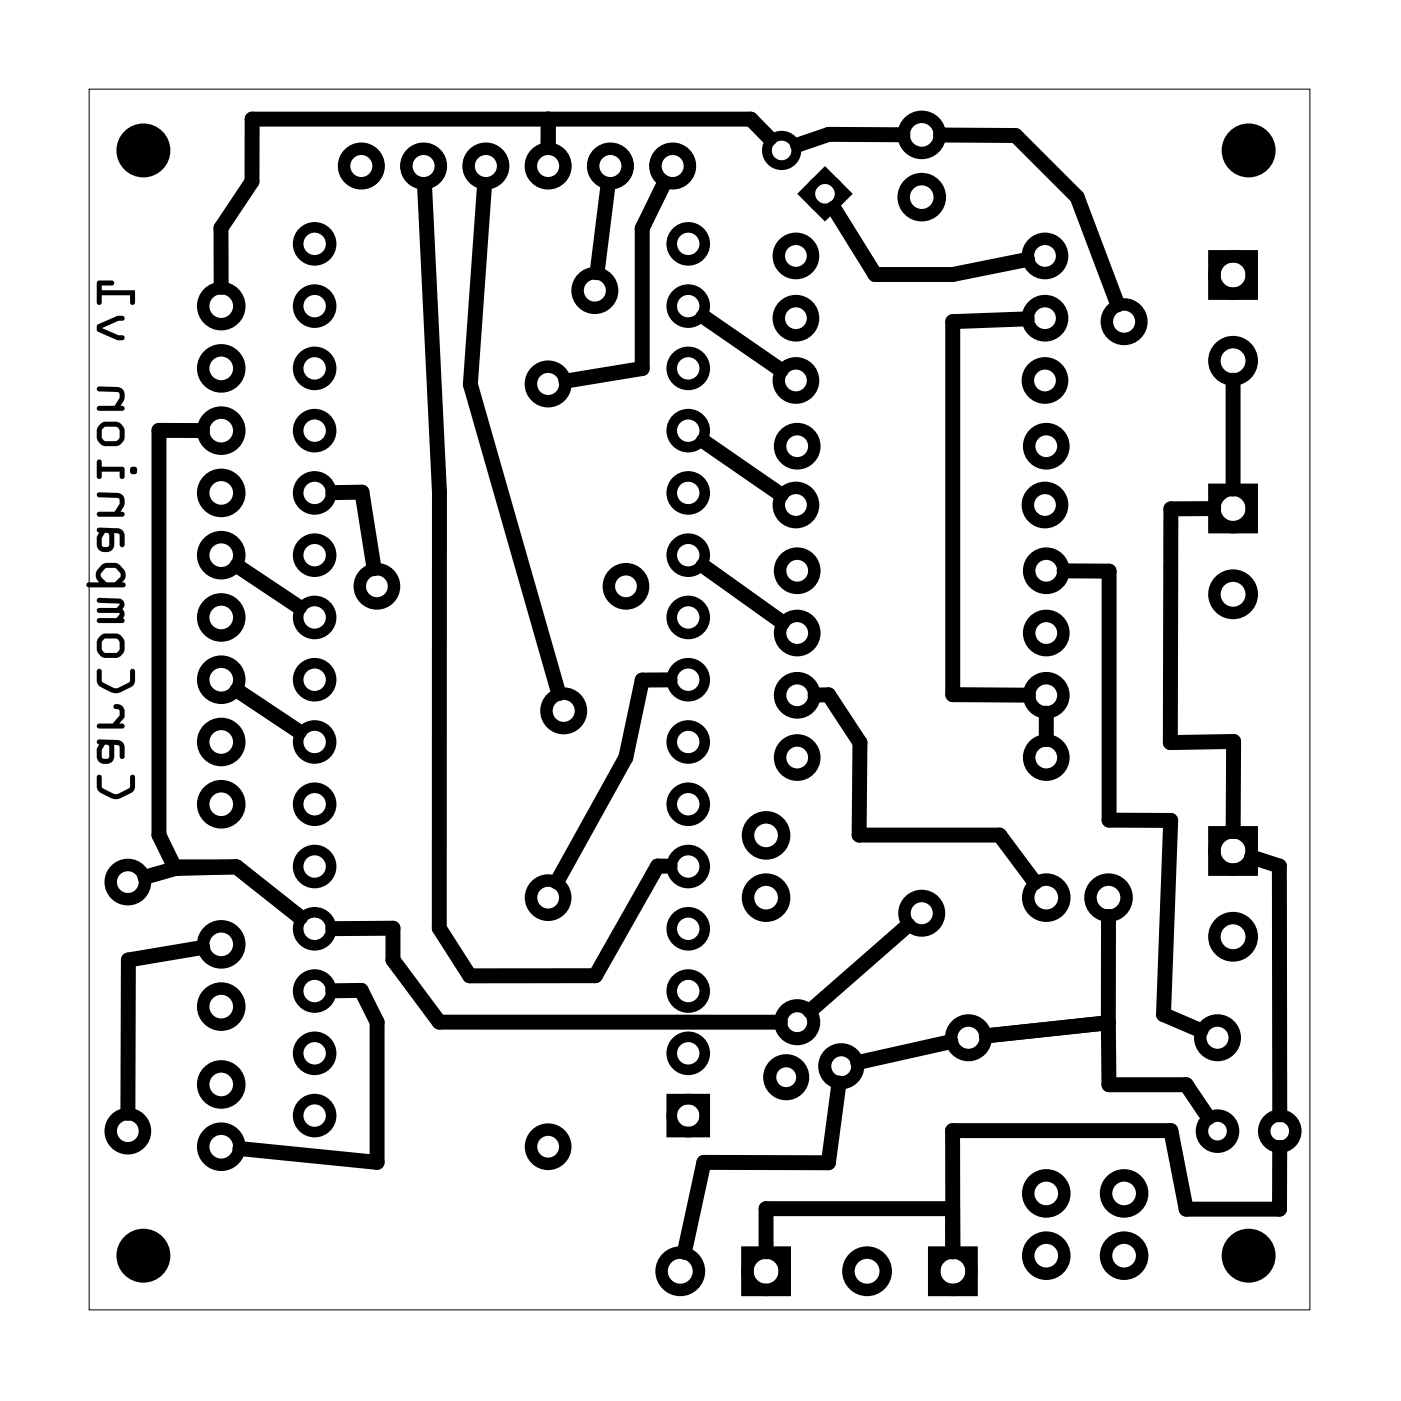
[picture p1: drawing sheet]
<svg xmlns="http://www.w3.org/2000/svg" width="57mm" height="57mm" viewBox="0 0 57 57" stroke-linecap="round" stroke-linejoin="round" font-family="sans-serif">
<path d="M3.6 3.6h49.8v49.8h-49.8z" fill="none" stroke="#000" stroke-width=".04"/>
<g fill="none" stroke="#000" stroke-width=".51">
<path d="M49.5 20h1.6v1.5h-1.6zM49.5 10.5h1.6v1.5h-1.6zM49.5 34h1.6v1.5h-1.6zM30.5 51.1h1.5v1.5h-1.5zM38.1 51.1h1.5v1.5h-1.5z"/>
<circle cx="9" cy="15" r=".74"/>
<circle cx="9" cy="17.6" r=".74"/>
<circle cx="9" cy="12.5" r=".74"/>
<circle cx="14.7" cy="6.8" r=".7"/>
<circle cx="17.3" cy="6.8" r=".7"/>
<circle cx="19.8" cy="6.8" r=".7"/>
<circle cx="22.4" cy="15.7" r=".7"/>
<circle cx="22.4" cy="6.8" r=".7"/>
<circle cx="24.3" cy="11.9" r=".7"/>
<circle cx="24.9" cy="6.8" r=".7"/>
<circle cx="27.4" cy="6.8" r=".7"/>
<circle cx="32.5" cy="13" r=".7"/>
<circle cx="32.5" cy="15.5" r=".7"/>
<circle cx="32.5" cy="10.4" r=".7"/>
<circle cx="32.5" cy="18.2" r=".7"/>
<circle cx="37.6" cy="8" r=".74"/>
<circle cx="37.6" cy="5.5" r=".74"/>
<circle cx="42.6" cy="13" r=".7"/>
<circle cx="42.6" cy="10.4" r=".7"/>
<circle cx="42.6" cy="15.5" r=".7"/>
<circle cx="42.7" cy="18.2" r=".7"/>
<circle cx="45.9" cy="13.1" r=".7"/>
<circle cx="50.3" cy="14.7" r=".76"/>
<circle cx="50.3" cy="11.2" r=".76"/>
<circle cx="5.2" cy="36" r=".7"/>
<circle cx="9" cy="38.5" r=".74"/>
<circle cx="9" cy="22.6" r=".74"/>
<circle cx="9" cy="20.1" r=".74"/>
<circle cx="9" cy="25.2" r=".74"/>
<circle cx="9" cy="27.7" r=".74"/>
<circle cx="9" cy="32.8" r=".74"/>
<circle cx="9" cy="30.3" r=".74"/>
<circle cx="15.4" cy="23.9" r=".7"/>
<circle cx="22.4" cy="36.6" r=".7"/>
<circle cx="23" cy="29" r=".7"/>
<circle cx="25.5" cy="23.9" r=".7"/>
<circle cx="31.2" cy="36.6" r=".74"/>
<circle cx="31.2" cy="34.1" r=".74"/>
<circle cx="32.5" cy="20.6" r=".7"/>
<circle cx="32.5" cy="25.8" r=".7"/>
<circle cx="32.5" cy="23.3" r=".7"/>
<circle cx="32.5" cy="30.9" r=".7"/>
<circle cx="32.5" cy="28.4" r=".7"/>
<circle cx="37.6" cy="37.3" r=".7"/>
<circle cx="42.6" cy="20.6" r=".7"/>
<circle cx="42.7" cy="25.8" r=".7"/>
<circle cx="42.7" cy="23.3" r=".7"/>
<circle cx="42.7" cy="28.4" r=".7"/>
<circle cx="42.7" cy="30.9" r=".7"/>
<circle cx="42.7" cy="36.6" r=".74"/>
<circle cx="45.2" cy="36.6" r=".74"/>
<circle cx="50.3" cy="38.2" r=".76"/>
<circle cx="50.3" cy="24.2" r=".76"/>
<circle cx="50.3" cy="20.7" r=".76"/>
<circle cx="50.3" cy="34.7" r=".76"/>
<circle cx="5.2" cy="46.1" r=".7"/>
<circle cx="9" cy="41.1" r=".74"/>
<circle cx="9" cy="46.8" r=".74"/>
<circle cx="9" cy="44.2" r=".74"/>
<circle cx="22.4" cy="46.8" r=".7"/>
<circle cx="27.7" cy="51.9" r=".76"/>
<circle cx="31.2" cy="51.9" r=".76"/>
<circle cx="35.4" cy="51.9" r=".76"/>
<circle cx="38.9" cy="51.9" r=".76"/>
<circle cx="39.5" cy="42.3" r=".7"/>
<circle cx="42.7" cy="51.2" r=".74"/>
<circle cx="42.7" cy="48.7" r=".74"/>
<circle cx="45.9" cy="51.2" r=".74"/>
<circle cx="45.9" cy="48.7" r=".74"/>
<circle cx="49.7" cy="46.1" r=".64"/>
<circle cx="49.7" cy="42.3" r=".7"/>
<circle cx="52.2" cy="46.1" r=".64"/>
</g>
<g fill="#000">
<circle cx="5.8" cy="6.1" r="1.1"/>
<circle cx="50.9" cy="6.1" r="1.1"/>
<circle cx="5.8" cy="51.2" r="1.1"/>
<circle cx="50.9" cy="51.2" r="1.1"/>
</g>
<g fill="none" stroke="#000" stroke-width=".53">
<circle cx="32.1" cy="43.9" r=".67"/>
<circle cx="32.5" cy="41.7" r=".67"/>
<circle cx="34.3" cy="43.5" r=".67"/>
</g>
<g fill="none" stroke="#000" stroke-width=".43">
<path d="M27.4 44.8h1.3v1.4h-1.3z"/>
<circle cx="12.8" cy="17.6" r=".67"/>
<circle cx="12.8" cy="9.9" r=".67"/>
<circle cx="12.8" cy="15" r=".67"/>
<circle cx="12.8" cy="12.5" r=".67"/>
<circle cx="14.7" cy="6.8" r=".72"/>
<circle cx="17.3" cy="6.8" r=".72"/>
<circle cx="19.8" cy="6.8" r=".72"/>
<circle cx="22.4" cy="6.8" r=".72"/>
<circle cx="24.9" cy="6.8" r=".72"/>
<circle cx="27.4" cy="6.8" r=".72"/>
<circle cx="28.1" cy="17.6" r=".67"/>
<circle cx="28.1" cy="9.9" r=".67"/>
<circle cx="28.1" cy="15" r=".67"/>
<circle cx="28.1" cy="12.5" r=".67"/>
<circle cx="12.8" cy="37.9" r=".67"/>
<circle cx="12.8" cy="35.3" r=".67"/>
<circle cx="12.8" cy="30.3" r=".67"/>
<circle cx="12.8" cy="32.8" r=".67"/>
<circle cx="12.8" cy="27.7" r=".67"/>
<circle cx="12.8" cy="25.2" r=".67"/>
<circle cx="12.8" cy="22.6" r=".67"/>
<circle cx="12.8" cy="20.1" r=".67"/>
<circle cx="28.1" cy="30.3" r=".67"/>
<circle cx="28.1" cy="35.3" r=".67"/>
<circle cx="28.1" cy="32.8" r=".67"/>
<circle cx="28.1" cy="37.9" r=".67"/>
<circle cx="28.1" cy="27.7" r=".67"/>
<circle cx="28.1" cy="25.2" r=".67"/>
<circle cx="28.1" cy="22.6" r=".67"/>
<circle cx="28.1" cy="20.1" r=".67"/>
<circle cx="12.8" cy="40.4" r=".67"/>
<circle cx="12.8" cy="43" r=".67"/>
<circle cx="12.8" cy="45.5" r=".67"/>
<circle cx="28.1" cy="40.4" r=".67"/>
<circle cx="28.1" cy="43" r=".67"/>
<circle cx="28.1" cy="45.5" r=".67"/>
</g>
<g fill="none" stroke="#000" stroke-width=".4">
<path d="M33.7 7.1l.8 .8-.8 .9-.9-.9z"/>
<circle cx="31.9" cy="6.1" r=".6"/>
<circle cx="33.7" cy="7.9" r=".6"/>
</g>
<g fill="#000">
<path d="M4 31.6l-.1 .5a.92 .92 0 0 0 1 .5l.6-.4v-.5a.1 .1 0 0 0-.1-.1 .1 .1 0 0 0-.1 .1v.4l-.6 .3-.5-.3-.1-.4zM4 30.2v.1v.1v.1l-.1 .4a.36 .36 0 0 0 .4 .3 .36 .36 0 0 0 .4-.3l-.1-.5h.3v.5a.1 .1 0 0 0 .1 .1 .1 .1 0 0 0 .1-.1v-.5l-.2-.2zM4.3 30.4l.2 .1v.4l-.1 .1-.3-.1v-.3zM4.7 28.8a.15 .15 0 0 0 0 .1 .15 .15 0 0 0 .2 .1v.2l-.3 .3h-.6a.1 .1 0 0 0-.1 .1 .1 .1 0 0 0 .1 .1h1a.1 .1 0 0 0 .1-.1 .1 .1 0 0 0-.1-.1h-.1l.2-.2a.37 .37 0 0 0-.1-.4 .37 .37 0 0 0-.3-.2zM4 27.3l-.1 .5a.92 .92 0 0 0 1 .4l.6-.3v-.5a.1 .1 0 0 0-.1-.1 .1 .1 0 0 0-.1 .1v.4l-.6 .3-.5-.3-.1-.5zM4 26.3a.57 .57 0 0 0 1.1 0 .57 .57 0 0 0-1.1 0zM4.2 26.1h.6l.1 .1v.3l-.2 .1h-.5l-.1-.1zM4 24.4v.2l.9 .1-.1 .1h-.8a.1 .1 0 0 0-.1 .1 .1 .1 0 0 0 .1 .1h.9l-.1 .2h-.8a.1 .1 0 0 0-.1 .1 .1 .1 0 0 0 .1 .1h1.1v-.4l-.1-.1 .1-.2-.1-.2-.1-.1zM4.1 23.1l-.1 .1a.36 .36 0 0 0 .1 .6h-.5a.1 .1 0 0 0-.1 .1 .1 .1 0 0 0 .1 .1h1.4a.11 .11 0 0 0 .1-.2 .11 .11 0 0 0-.1 0l.1-.2a.49 .49 0 0 0-.4-.6h-.3zM4.3 23.2h.4l.2 .3-.2 .2h-.4l-.2-.2zM4 21.6v.1v.2l-.1 .3a.36 .36 0 0 0 .4 .3 .36 .36 0 0 0 .4-.3l-.1-.5 .3 .1v.4a.1 .1 0 0 0 .1 .1 .1 .1 0 0 0 .1-.1v-.5l-.2-.1zM4.3 21.7l.2 .1v.5h-.1l-.3-.1v-.2zM4 20.1v.2h.8l.1 .1-.2 .5h-.7a.1 .1 0 0 0-.1 .1 .1 .1 0 0 0 .1 .1h1a.1 .1 0 0 0 .1-.1 .1 .1 0 0 0-.1-.1h-.1a.43 .43 0 0 0 .2-.4 .43 .43 0 0 0-.3-.4zM4 18.8l-.1 .6a.1 .1 0 0 0 .1 .1 .1 .1 0 0 0 .1-.1v-.2h.8v.2a.1 .1 0 0 0 .1 .1 .1 .1 0 0 0 .1-.1l-.1-.4h-.9v-.2zM5.3 19.2a.16 .16 0 0 0 .3 0 .16 .16 0 0 0-.3 0zM4 17.7a.57 .57 0 0 0 1.1 0 .57 .57 0 0 0-1.1 0zM4.2 17.4h.6l.1 .2v.3l-.2 .1h-.5l-.1-.2zM4 15.8v.2h.8l.1 .1-.2 .5h-.7a.1 .1 0 0 0-.1 .1 .1 .1 0 0 0 .1 .1h1a.1 .1 0 0 0 .1-.1 .1 .1 0 0 0-.1-.1h-.1a.43 .43 0 0 0 .2-.5 .43 .43 0 0 0-.3-.3zM4 13.3v.2l.8 .4h.2a.1 .1 0 0 0 .1-.1 .1 .1 0 0 0-.1-.1l-.8-.3 .8-.3a.1 .1 0 0 0 .1-.1 .1 .1 0 0 0-.1-.1h-.2zM4 11.5l-.1 .8a.1 .1 0 0 0 .1 .1 .1 .1 0 0 0 .1-.1v-.3h1.2v.3a.1 .1 0 0 0 .1 .1 .1 .1 0 0 0 .1-.1v-.5h-1.4v-.2h.5a.1 .1 0 0 0 .1-.1 .1 .1 0 0 0-.1-.1z"/>
<path d="M4 31.6l-.1 .5a.92 .92 0 0 0 1 .5l.6-.4v-.5a.1 .1 0 0 0-.1-.1 .1 .1 0 0 0-.1 .1v.4l-.6 .3-.5-.3-.1-.4zM4 31.6l.1 .1 .1 .4 .5 .3 .6-.3v-.4a.1 .1 0 0 1 .1-.1 .1 .1 0 0 1 .1 .1v.5l-.1 .1-.7 .3-.7-.4zM4 30.2v.1v.1v.1l-.1 .4a.36 .36 0 0 0 .4 .3 .36 .36 0 0 0 .4-.3l-.1-.5h.3v.5a.1 .1 0 0 0 .1 .1 .1 .1 0 0 0 .1-.1v-.5l-.2-.2zM4 30.2h.9l.2 .2v.5a.1 .1 0 0 1-.1 .1 .1 .1 0 0 1-.1-.1v-.5h-.3l.1 .5a.36 .36 0 0 1-.4 .3 .36 .36 0 0 1-.4-.3l.1-.4v-.1v-.1zM4.3 30.4l.2 .1v.4l-.1 .1-.3-.1v-.3zM4.3 30.4l-.2 .2 .1 .3 .2 .1 .1-.1v-.4zM4.7 28.8a.15 .15 0 0 0 0 .1 .15 .15 0 0 0 .2 .1v.2l-.3 .3h-.6a.1 .1 0 0 0-.1 .1 .1 .1 0 0 0 .1 .1h1a.1 .1 0 0 0 .1-.1 .1 .1 0 0 0-.1-.1h-.1l.2-.2a.41 .41 0 0 0-.4-.6zM4.7 28.8v-.1a.37 .37 0 0 1 .4 .2 .37 .37 0 0 1 0 .4l-.2 .2h.1a.1 .1 0 0 1 .1 .1 .1 .1 0 0 1-.1 .1h-1a.1 .1 0 0 1-.1-.1 .1 .1 0 0 1 .1-.1h.6l.3-.3-.1-.3a.13 .13 0 0 1-.1 0 .13 .13 0 0 1 0-.1zM4 27.3l-.1 .5a.92 .92 0 0 0 1 .4l.6-.3v-.5a.1 .1 0 0 0-.1-.1 .1 .1 0 0 0-.1 .1v.4l-.6 .3-.5-.3-.1-.5zM4 27.3h.1l.1 .5 .5 .3 .6-.3v-.4a.1 .1 0 0 1 .1-.1 .1 .1 0 0 1 .1 .1v.4l-.1 .2-.7 .3-.7-.4zM4.1 26l-.2 .2 .1 .5 .2 .1h.5a.41 .41 0 0 0 .4-.3v-.4l-.3-.2-.5-.1zM4 26.3a.57 .57 0 0 1 1.1 0 .57 .57 0 0 1-1.1 0zM4.2 26.1h.6l.1 .1v.3l-.2 .1h-.5l-.1-.1zM4.2 26.1v.4v.1h.5l.2-.1v-.3l-.1-.1zM4 24.4v.1v.1l.9 .1-.1 .1h-.8a.1 .1 0 0 0-.1 .1 .1 .1 0 0 0 .1 .1h.9l-.1 .2h-.8a.1 .1 0 0 0-.1 .1 .1 .1 0 0 0 .1 .1h1l.1-.4-.1-.1a.24 .24 0 0 0 .1-.3 .24 .24 0 0 0-.2-.2zM4 24.4h.9a.25 .25 0 0 1 .2 .2 .25 .25 0 0 1-.1 .3l.1 .1-.1 .4h-1a.1 .1 0 0 1-.1-.1 .1 .1 0 0 1 .1-.1h.8l.1-.1-.9-.1a.1 .1 0 0 1-.1-.1 .1 .1 0 0 1 .1-.1h.8l.1-.1-.9-.1zM4.1 23.1l-.1 .1a.36 .36 0 0 0 .1 .6h-.5a.1 .1 0 0 0-.1 .1 .1 .1 0 0 0 .1 .1h1.4a.11 .11 0 0 0 .1-.2 .11 .11 0 0 0-.1 0l.1-.2a.37 .37 0 0 0-.1-.4l-.3-.2h-.3zM4.1 23.1l.3-.1h.3a.45 .45 0 0 1 .4 .3 .45 .45 0 0 1-.1 .5 .11 .11 0 0 1 .1 0 .11 .11 0 0 1-.1 .2h-1.4a.1 .1 0 0 1-.1-.1 .1 .1 0 0 1 .1-.1l.4-.1a.36 .36 0 0 1 0-.5zM4.3 23.2h.4l.2 .3-.2 .3-.4-.1-.2-.2zM4.3 23.2l-.2 .3 .2 .2h.4l.2-.2-.2-.3zM4 21.6v.1v.2l-.1 .3a.36 .36 0 0 0 .4 .3 .36 .36 0 0 0 .4-.3l-.1-.5 .3 .1v.4a.1 .1 0 0 0 .1 .1 .1 .1 0 0 0 .1-.1v-.5l-.2-.1zM4 21.6h.9l.2 .1v.5a.1 .1 0 0 1-.1 .1 .1 .1 0 0 1-.1-.1v-.4l-.3-.1 .1 .5a.36 .36 0 0 1-.4 .3 .36 .36 0 0 1-.4-.3l.1-.3v-.2zM4.3 21.7l.2 .1v.5h-.1l-.3-.1v-.2zM4.3 21.7l-.2 .3 .1 .2 .2 .1 .1-.1v-.4zM4 20.1v.2h.8l.1 .1-.2 .5h-.7a.1 .1 0 0 0-.1 .1 .1 .1 0 0 0 .1 .1h1a.1 .1 0 0 0 .1-.1 .1 .1 0 0 0-.1-.1h-.1l.1-.2a.39 .39 0 0 0-.2-.6zM4 20.1h.8a.43 .43 0 0 1 .3 .4 .43 .43 0 0 1-.2 .4h.1a.1 .1 0 0 1 .1 .1 .1 .1 0 0 1-.1 .1h-1a.1 .1 0 0 1-.1-.1 .1 .1 0 0 1 .1-.1h.7l.2-.5-.1-.1h-.8zM4 18.8l-.1 .6a.1 .1 0 0 0 .1 .1 .1 .1 0 0 0 .1-.1v-.2h.8v.2a.1 .1 0 0 0 .1 .1 .1 .1 0 0 0 .1-.1l-.1-.4h-.9v-.2zM4 18.8h.1v.2h.9l.1 .4a.1 .1 0 0 1-.1 .1 .1 .1 0 0 1-.1-.1v-.2h-.8l.1 .2a.11 .11 0 0 1-.2 .1 .1 .1 0 0 1-.1-.1zM5.3 19.2a.16 .16 0 0 0 .3 0 .16 .16 0 0 0-.3 0zM5.3 19.2a.16 .16 0 0 1 .3 0 .16 .16 0 0 1-.3 0zM4.1 17.3l-.2 .3 .1 .4 .2 .2h.5a.41 .41 0 0 0 .4-.4v-.3l-.3-.3h-.5zM4 17.7a.57 .57 0 0 1 1.1 0 .57 .57 0 0 1-1.1 0zM4.2 17.4h.6l.1 .2v.3l-.2 .1h-.5l-.1-.2zM4.2 17.4v.4v.2h.5l.2-.1v-.3l-.1-.2zM4 15.8v.2h.8l.1 .1-.2 .5h-.7a.1 .1 0 0 0-.1 .1 .1 .1 0 0 0 .1 .1h1a.1 .1 0 0 0 .1-.1 .1 .1 0 0 0-.1-.1h-.1l.1-.2a.39 .39 0 0 0-.2-.6zM4 15.8h.8a.43 .43 0 0 1 .3 .3 .43 .43 0 0 1-.2 .5h.1a.1 .1 0 0 1 .1 .1 .1 .1 0 0 1-.1 .1h-1a.1 .1 0 0 1-.1-.1 .1 .1 0 0 1 .1-.1h.7l.2-.5-.1-.1h-.8zM4 13.3v.2l.8 .4h.2a.1 .1 0 0 0 .1-.1 .1 .1 0 0 0-.1-.1l-.8-.3 .8-.3a.1 .1 0 0 0 .1-.1 .1 .1 0 0 0-.1-.1h-.2zM4 13.3l.8-.4h.2a.1 .1 0 0 1 .1 .1 .1 .1 0 0 1-.1 .1l-.8 .3 .8 .3a.1 .1 0 0 1 .1 .1 .1 .1 0 0 1-.1 .1h-.2l-.8-.4zM4 11.5l-.1 .8a.1 .1 0 0 0 .1 .1 .1 .1 0 0 0 .1-.1v-.3h1.2v.3a.1 .1 0 0 0 .1 .1 .1 .1 0 0 0 .1-.1v-.5h-1.4v-.2h.5a.1 .1 0 0 0 .1-.1 .1 .1 0 0 0-.1-.1zM4 11.5l.6-.1a.1 .1 0 0 1 .1 .1 .1 .1 0 0 1-.1 .1h-.5v.2h1.4v.5a.1 .1 0 0 1-.1 .1 .1 .1 0 0 1-.1-.1v-.3h-1.2l.1 .3a.11 .11 0 0 1-.2 .1 .1 .1 0 0 1-.1-.1z"/>
</g>
<g fill="none" stroke="#000" stroke-width=".61">
<path d="M8.3 17.6h-1.8v16.5l.6 1.3h2.5M17.3 7.6l.6 12.5v17.8l1.3 1.9h5.1l2.5-4.5h.5M19.8 7.6l-.6 8.1 3.6 12.6M22.4 4.9v1.1M24.8 7.6l-.4 3.5M27.1 7.5l-.9 1.8v5.7l-3.1 .5M28.7 18l3.2 2.2M28.7 12.9l3.2 2.2M31.4 5.7l-.8-.8h-20.3v2.5l-1.3 1.9v2.4M34 8.5l1.7 2.7h3.2l3-.6M36.8 5.5h-3l-1.3 .4M38.4 5.5h3l2.5 2.5 1.7 4.4"/>
<path d="M41.9 13l-3 .1v15.2l3.1 .1M50.3 15.5v4.5M8.3 38.6l-3.1 .6v6.2M9.6 35.4l2.7 2M9.6 35.4h-2.4l-1.3 .4M9.7 28.2l2.5 1.7M9.7 23.1l2.5 1.7M13.6 20.1h1.2l.5 3.1M13.6 37.9h2.4v1.3l1.9 2.5h13.9M27.3 27.7h-1.1l-.7 3.2-2.8 5.1M28.7 23.1l3.2 2.3M33.2 28.4l.6-.1 1.3 2-.1 3.8h5.8l1.4 1.9"/>
<path d="M37 37.7l-4 3.5M42.7 29.1v1.1M43.4 23.3h1.8v10.2h2.6l-.3 7.9 1.5 .6M45.2 37.4v4.3M49.5 20.7l-1.7 .1-.1 9.5 2.6-.1v3.7M51.1 35l1.1 .3v10.2M13.6 40.4h1.1l.7 1.3v5.7l-5.6-.5M34.2 44.2l-.4 3.2h-5.1l-.8 3.7M38.8 42.5l-3.8 .8M38.9 49.3h-7.7v1.8M45.2 41.7l-5 .6M45.2 41.7v2.5h3.2l.9 1.4"/>
<path d="M52.2 46.8v2.5h-3.8l-.6-3.2h-8.9v5"/>
</g>
</svg>
